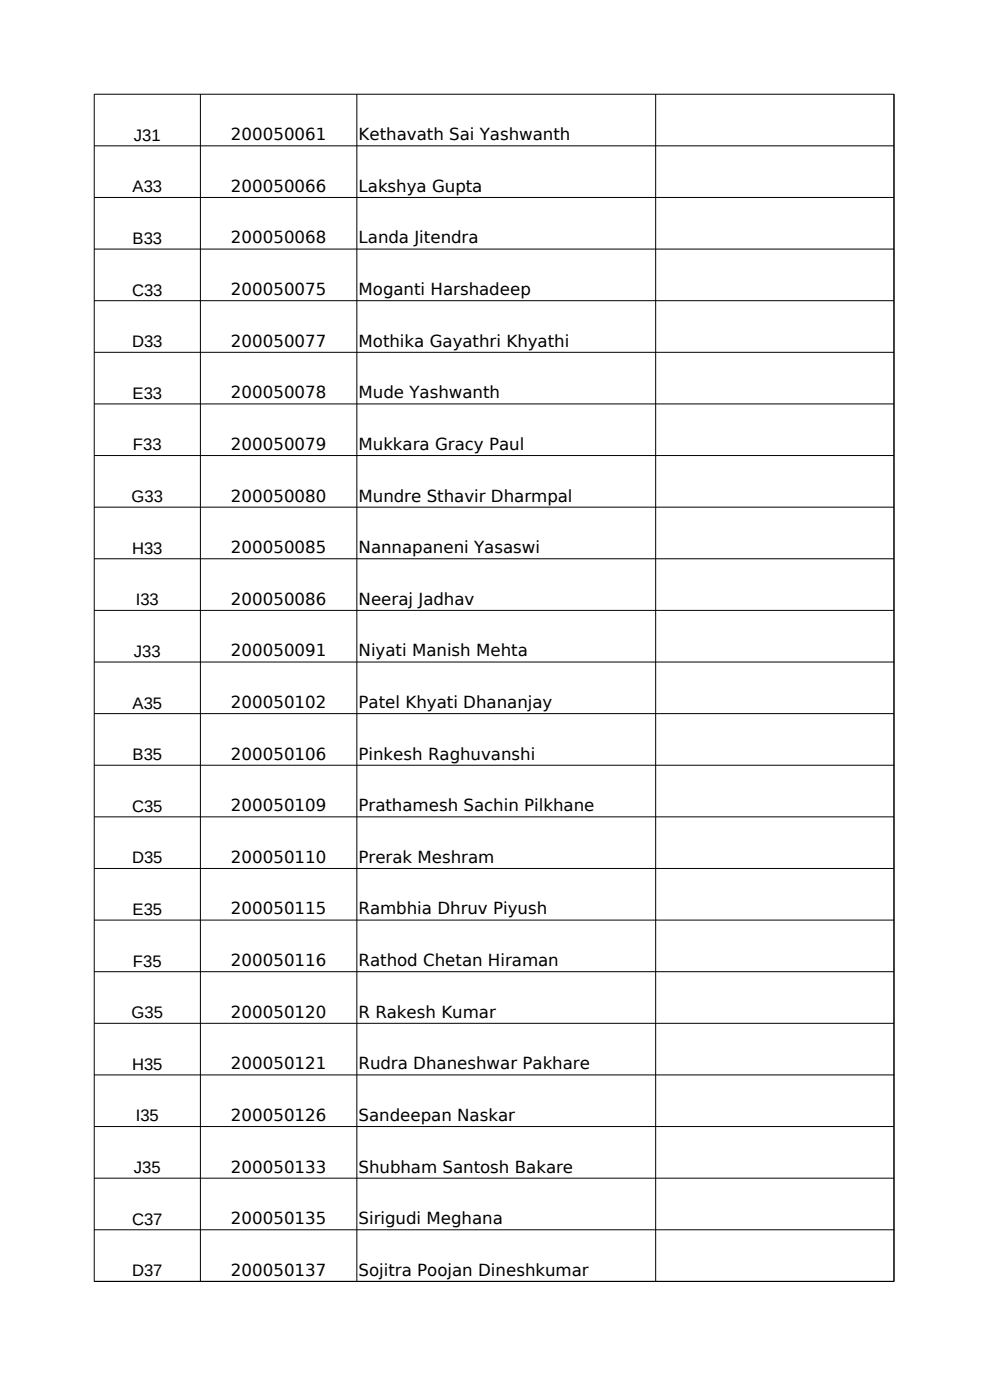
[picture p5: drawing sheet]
<svg xmlns="http://www.w3.org/2000/svg" width="210mm" height="297mm" viewBox="0 0 210 297" stroke-linecap="round" stroke-linejoin="round" font-family="sans-serif">
<defs><g id="words">
<g font-size="3.5">
<text x="28.4" y="29.9">J31</text>
<text x="49" y="29.7">200050061</text>
<text x="76.1" y="29.7">Kethavath Sai Yashwanth</text>
<text x="28.1" y="40.8">A33</text>
<text x="49" y="40.7">200050066</text>
<text x="76.1" y="40.7">Lakshya Gupta</text>
<text x="28.1" y="51.8">B33</text>
<text x="49" y="51.7">200050068</text>
<text x="76.1" y="51.7">Landa Jitendra</text>
<text x="28" y="62.7">C33</text>
<text x="49" y="62.6">200050075</text>
<text x="76.1" y="62.6">Moganti Harshadeep</text>
<text x="28" y="73.7">D33</text>
<text x="49" y="73.6">200050077</text>
<text x="76.1" y="73.6">Mothika Gayathri Khyathi</text>
<text x="28.1" y="84.6">E33</text>
<text x="49" y="84.5">200050078</text>
<text x="76.1" y="84.5">Mude Yashwanth</text>
<text x="28.2" y="95.6">F33</text>
<text x="49" y="95.5">200050079</text>
<text x="76.1" y="95.5">Mukkara Gracy Paul</text>
<text x="27.9" y="106.5">G33</text>
<text x="49" y="106.4">200050080</text>
<text x="76.1" y="106.4">Mundre Sthavir Dharmpal</text>
<text x="28" y="117.5">H33</text>
<text x="49" y="117.3">200050085</text>
<text x="76.1" y="117.3">Nannapaneni Yasaswi</text>
<text x="28.8" y="128.4">I33</text>
<text x="49" y="128.3">200050086</text>
<text x="76.1" y="128.3">Neeraj Jadhav</text>
<text x="28.4" y="139.4">J33</text>
<text x="49" y="139.2">200050091</text>
<text x="76.1" y="139.2">Niyati Manish Mehta</text>
<text x="28.1" y="150.3">A35</text>
<text x="49" y="150.2">200050102</text>
<text x="76.1" y="150.2">Patel Khyati Dhananjay</text>
<text x="28.1" y="161.3">B35</text>
<text x="49" y="161.2">200050106</text>
<text x="76.1" y="161.2">Pinkesh Raghuvanshi</text>
<text x="28" y="172.2">C35</text>
<text x="49" y="172.1">200050109</text>
<text x="76.1" y="172.1">Prathamesh Sachin Pilkhane</text>
<text x="28" y="183.2">D35</text>
<text x="49" y="183.1">200050110</text>
<text x="76.1" y="183.1">Prerak Meshram</text>
<text x="28.1" y="194.1">E35</text>
<text x="49" y="194">200050115</text>
<text x="76.1" y="194">Rambhia Dhruv Piyush</text>
<text x="28.2" y="205.1">F35</text>
<text x="49" y="205">200050116</text>
<text x="76.1" y="205">Rathod Chetan Hiraman</text>
<text x="49" y="215.9">200050120</text>
<text x="76.1" y="215.9">R Rakesh Kumar</text>
<text x="27.9" y="216">G35</text>
<text x="28" y="227">H35</text>
<text x="49" y="226.8">200050121</text>
<text x="76.1" y="226.8">Rudra Dhaneshwar Pakhare</text>
<text x="28.8" y="237.9">I35</text>
<text x="49" y="237.8">200050126</text>
<text x="76.1" y="237.8">Sandeepan Naskar</text>
<text x="28.4" y="248.9">J35</text>
<text x="49" y="248.7">200050133</text>
<text x="76.1" y="248.7">Shubham Santosh Bakare</text>
<text x="28" y="259.8">C37</text>
<text x="49" y="259.7">200050135</text>
<text x="76.1" y="259.7">Sirigudi Meghana</text>
<text x="28" y="270.8">D37</text>
<text x="49" y="270.7">200050137</text>
<text x="76.1" y="270.7">Sojitra Poojan Dineshkumar</text>
</g>
</g></defs>
<g fill="none" stroke="#000" stroke-width=".21">
<path d="M20 20h169.7l-.1 251.9-169.6-.1zM42.5 20v251.9M75.7 20v251.9M139.1 20v251.9M20 30.9h169.7M20 41.9h169.7M20 52.8h169.7M20 63.8h169.7M20 74.7h169.7M20 85.7h169.7M20 96.6h169.7M20 107.6h169.7"/>
<path d="M20 118.5h169.7M20 129.5h169.7M20 140.4h169.7M20 151.4h169.7M20 162.3h169.7M20 173.3h169.7M20 184.2h169.7M20 195.2h169.7M20 206.1h169.7M20 217.1h169.7M20 228h169.7M20 239h169.7"/>
<path d="M20 249.9h169.7M20 260.9h169.7"/>
</g>
<use href="#words"/>
</svg>
